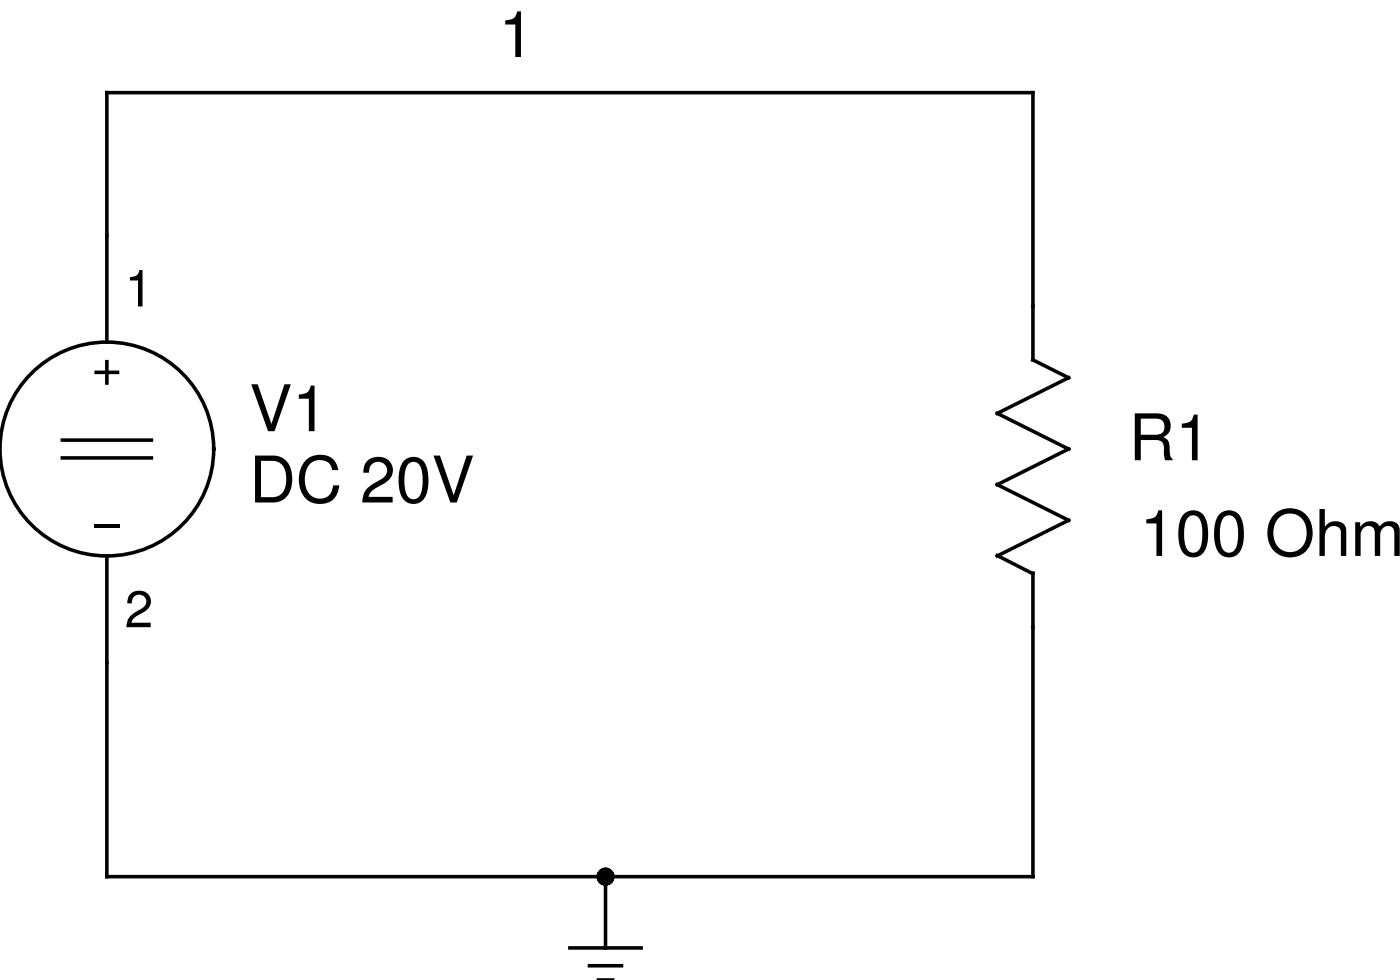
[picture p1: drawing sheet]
<svg xmlns="http://www.w3.org/2000/svg" width="100mm" height="70mm" viewBox="0 0 100 70" stroke-linecap="round" stroke-linejoin="round" font-family="sans-serif">
<defs><g id="words">
<g font-size="4.6">
<text x="35.6" y="4.1">1</text>
<text x="17.8" y="30.7">V1</text>
<text x="17.8" y="35.8">DC 20V</text>
<text x="80.5" y="32.8">R1</text>
<text x="81.3" y="39.6">100 Ohm</text>
</g>
<g font-size="3.7">
<text x="8.9" y="21.8">1</text>
<text x="6.5" y="27.4">+</text>
<text x="6.5" y="38.4">−</text>
<text x="8.9" y="44.7">2</text>
</g>
</g></defs>
<g fill="none" stroke="#000" stroke-width=".25">
<path d="M4.4 31.4h6.4M4.4 32.6h6.4M7.6 24.4v-17.8h66.1v19.1l2.5 1.2-5.1 2.6 5.1 2.5-5.1 2.5 5.1 2.6-5.1 2.5M7.6 39.6v22.9h66.1v-21.7M71.1 39.6l2.6 1.3M40.6 67.6h5.1M42 68.8h2.3M42.7 69.8h1M43.2 62.5v5.1"/>
<circle cx="7.6" cy="32" r="7.6"/>
</g>
<circle cx="43.2" cy="62.5" r=".64" fill="#000"/>
<use href="#words"/>
</svg>
